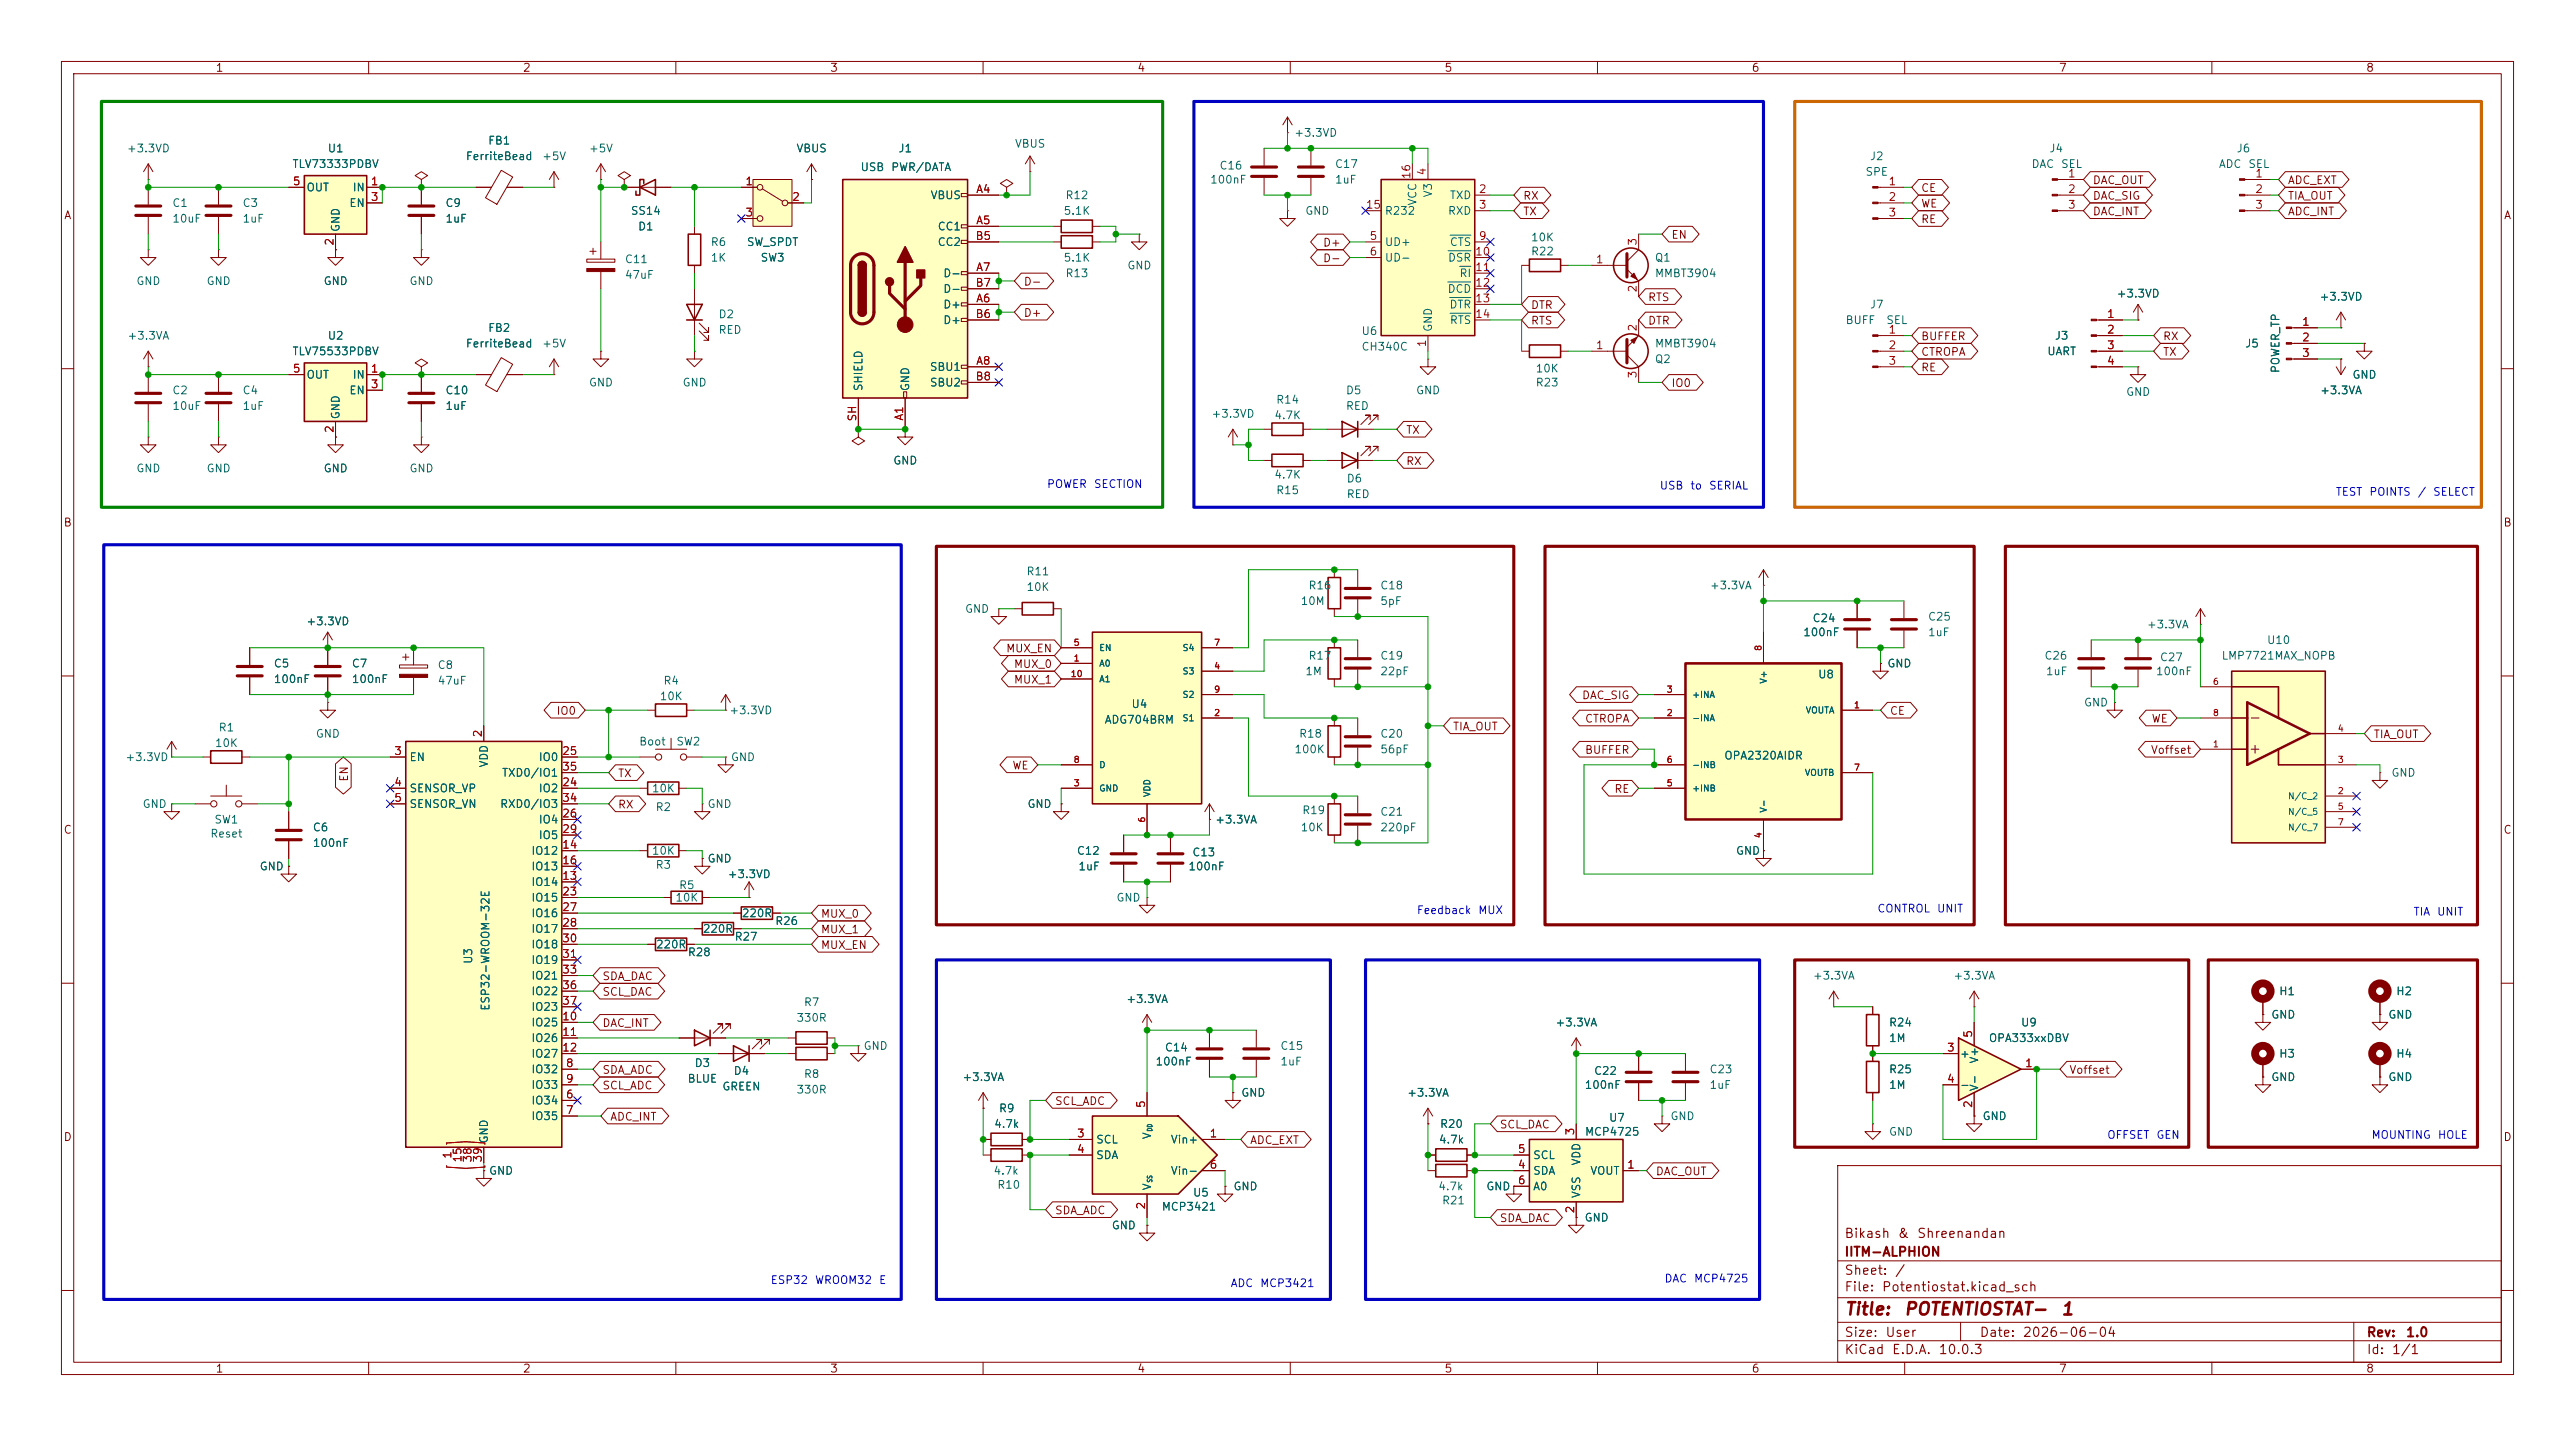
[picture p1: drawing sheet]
<svg xmlns="http://www.w3.org/2000/svg" width="419mm" height="234mm" viewBox="0 0 419 234" stroke-linecap="round" stroke-linejoin="round" font-family="sans-serif">
<defs><g id="words">
<g font-size="2" fill="#840000">
<text x="300.1" y="214.5">Title:</text>
<text x="309.8" y="214.5">POTENTIOSTAT-</text>
<text x="335.3" y="214.5">1</text>
</g>
<g font-size="1.5" fill="#840000">
<text x="300.1" y="201.8">Bikash</text>
<text x="308.8" y="201.8">&amp;</text>
<text x="311.9" y="201.8">Shreenandan</text>
<text x="300.1" y="207.8">Sheet:</text>
<text x="300.1" y="204.8">IITM-ALPHION</text>
<text x="308.3" y="207.8">/</text>
<text x="300.1" y="210.5">File:</text>
<text x="306.2" y="210.5">Potentiostat.kicad_sch</text>
<text x="300.1" y="220.7">KiCad</text>
<text x="300.1" y="217.9">Size:</text>
<text x="306.8" y="217.9">User</text>
<text x="307.8" y="220.7">E.D.A.</text>
<text x="315.4" y="220.7">10.0.3</text>
<text x="322.1" y="217.9">Date:</text>
<text x="329.1" y="217.9">2026-06-04</text>
<text x="385.1" y="217.9">Rev:</text>
<text x="385.1" y="220.7">Id:</text>
<text x="389.2" y="220.7">1/1</text>
<text x="391.5" y="217.9">1.0</text>
</g>
<g font-size="1.3" fill="#840000">
<text x="35" y="12">1</text>
<text x="85" y="12">2</text>
<text x="135" y="12">3</text>
<text x="185" y="12">4</text>
<text x="235" y="12">5</text>
<text x="285" y="12">6</text>
<text x="335" y="12">7</text>
<text x="385" y="12">8</text>
<text x="10.3" y="36">A</text>
<text x="247.8" y="32.8">RX</text>
<text x="247.8" y="35.4">TX</text>
<text x="312.6" y="31.5">CE</text>
<text x="312.6" y="34.1">WE</text>
<text x="340.5" y="30.3">DAC_OUT</text>
<text x="340.5" y="32.8">DAC_SIG</text>
<text x="340.5" y="35.4">DAC_INT</text>
<text x="372.3" y="35.4">ADC_INT</text>
<text x="372.3" y="30.3">ADC_EXT</text>
<text x="372.3" y="32.8">TIA_OUT</text>
<text x="407.4" y="36">A</text>
<text x="215.2" y="40.4">D+</text>
<text x="271.9" y="39.2">EN</text>
<text x="312.6" y="36.6">RE</text>
<text x="166.5" y="46.8">D-</text>
<text x="215.2" y="43">D-</text>
<text x="166.5" y="51.9">D+</text>
<text x="249.1" y="53.1">RTS</text>
<text x="249.1" y="50.6">DTR</text>
<text x="268.1" y="53.1">DTR</text>
<text x="268.1" y="49.3">RTS</text>
<text x="312.6" y="55.7">BUFFER</text>
<text x="312.6" y="58.2">CTROPA</text>
<text x="351.9" y="55.7">RX</text>
<text x="351.9" y="58.2">TX</text>
<text x="271.9" y="63.3">IO0</text>
<text x="312.6" y="60.8">RE</text>
<text x="228.8" y="70.9">TX</text>
<text x="228.8" y="76">RX</text>
<text x="10.3" y="86">B</text>
<text x="407.4" y="86">B</text>
<text x="163.6" y="106.5">MUX_EN</text>
<text x="164.9" y="111.6">MUX_1</text>
<text x="164.9" y="109">MUX_0</text>
<text x="90.5" y="116.6">IO0</text>
<text x="236.4" y="119.2">TIA_OUT</text>
<text x="257.4" y="114.1">DAC_SIG</text>
<text x="257.9" y="117.9">CTROPA</text>
<text x="307.5" y="116.6">CE</text>
<text x="350.1" y="117.9">WE</text>
<text x="164.7" y="125.5">WE</text>
<text x="257.9" y="123">BUFFER</text>
<text x="350" y="123">Voffset</text>
<text x="386.2" y="120.4">TIA_OUT</text>
<text x="56.9" y="127.3" transform="rotate(-90 56.9 127.3)">EN</text>
<text x="100.5" y="126.8">TX</text>
<text x="100.5" y="131.9">RX</text>
<text x="262.6" y="129.3">RE</text>
<text x="10.3" y="136">C</text>
<text x="407.4" y="136">C</text>
<text x="133.5" y="149.7">MUX_0</text>
<text x="133.5" y="154.7">MUX_EN</text>
<text x="133.5" y="152.2">MUX_1</text>
<text x="97.9" y="159.8">SDA_DAC</text>
<text x="97.9" y="167.4">DAC_INT</text>
<text x="97.9" y="162.4">SCL_DAC</text>
<text x="97.9" y="177.6">SCL_ADC</text>
<text x="97.9" y="175.1">SDA_ADC</text>
<text x="336.7" y="175.1">Voffset</text>
<text x="10.3" y="186">D</text>
<text x="99.2" y="182.7">ADC_INT</text>
<text x="171.6" y="180.1">SCL_ADC</text>
<text x="244" y="183.9">SCL_DAC</text>
<text x="407.4" y="186">D</text>
<text x="203.4" y="186.5">ADC_EXT</text>
<text x="269.4" y="191.6">DAC_OUT</text>
<text x="171.6" y="197.9">SDA_ADC</text>
<text x="244" y="199.2">SDA_DAC</text>
<text x="35" y="223.7">1</text>
<text x="85" y="223.7">2</text>
<text x="135" y="223.7">3</text>
<text x="185" y="223.7">4</text>
<text x="235" y="223.7">5</text>
<text x="285" y="223.7">6</text>
<text x="335" y="223.7">7</text>
<text x="385" y="223.7">8</text>
</g>
<g font-size="1.3" fill="#006464">
<text x="79.3" y="23.8">FB1</text>
<text x="210.5" y="22.6">+3.3VD</text>
<text x="20.6" y="25.1">+3.3VD</text>
<text x="47.5" y="27.6">TLV73333PDBV</text>
<text x="53.2" y="25.1">U1</text>
<text x="75.7" y="26.4">FerriteBead</text>
<text x="88.1" y="26.4">+5V</text>
<text x="95.8" y="25.1">+5V</text>
<text x="129.5" y="25.1">VBUS</text>
<text x="140" y="28.1">USB</text>
<text x="144.9" y="28.1">PWR/DATA</text>
<text x="146.1" y="25.1">J1</text>
<text x="165.1" y="24.3">VBUS</text>
<text x="198.4" y="27.9">C16</text>
<text x="217.2" y="27.6">C17</text>
<text x="303.5" y="28.9">SPE</text>
<text x="304.2" y="26.4">J2</text>
<text x="330.6" y="27.6">DAC</text>
<text x="333.5" y="25.1">J4</text>
<text x="335.4" y="27.6">SEL</text>
<text x="361" y="27.6">ADC</text>
<text x="363.9" y="25.1">J6</text>
<text x="365.8" y="27.6">SEL</text>
<text x="27.9" y="34">C1</text>
<text x="39.4" y="34">C3</text>
<text x="49.8" y="31.5">OUT</text>
<text x="56.8" y="34">EN</text>
<text x="57.3" y="31.5">IN</text>
<text x="72.4" y="34">C9</text>
<text x="102.6" y="35.3">SS14</text>
<text x="151.4" y="32.7">VBUS</text>
<text x="173" y="35.3">5.1K</text>
<text x="173.3" y="32.7">R12</text>
<text x="196.9" y="30.2">100nF</text>
<text x="212.3" y="35.3">GND</text>
<text x="217.2" y="30.2">1uF</text>
<text x="225.3" y="35.3">R232</text>
<text x="230.8" y="33.5" transform="rotate(-90 230.8 33.5)">VCC</text>
<text x="233.4" y="32.2" transform="rotate(-90 233.4 32.2)">V3</text>
<text x="235.6" y="35.3">RXD</text>
<text x="235.9" y="32.7">TXD</text>
<text x="27.9" y="36.5">10uF</text>
<text x="39.4" y="36.5">1uF</text>
<text x="55.6" y="37.8" transform="rotate(-90 55.6 37.8)">GND</text>
<text x="72.4" y="36.5">1uF</text>
<text x="103.8" y="37.8">D1</text>
<text x="115.6" y="40.3">R6</text>
<text x="121.5" y="40.3">SW_SPDT</text>
<text x="152.5" y="37.8">CC1</text>
<text x="152.5" y="40.3">CC2</text>
<text x="225.3" y="40.3">UD+</text>
<text x="235.9" y="40.3">CTS</text>
<text x="249.1" y="41.9">R22</text>
<text x="249.1" y="39.6">10K</text>
<text x="22.1" y="46.7">GND</text>
<text x="33.5" y="46.7">GND</text>
<text x="52.6" y="46.7">GND</text>
<text x="66.5" y="46.7">GND</text>
<text x="101.6" y="43.1">C11</text>
<text x="101.6" y="45.7">47uF</text>
<text x="115.6" y="42.9">1K</text>
<text x="123.7" y="42.9">SW3</text>
<text x="153.4" y="45.4">D-</text>
<text x="153.4" y="48">D-</text>
<text x="173" y="42.9">5.1K</text>
<text x="173.3" y="45.4">R13</text>
<text x="183.4" y="44.2">GND</text>
<text x="225.3" y="42.9">UD-</text>
<text x="235.5" y="48">DCD</text>
<text x="235.6" y="42.9">DSR</text>
<text x="237.4" y="45.4">RI</text>
<text x="269.2" y="42.9">Q1</text>
<text x="269.2" y="45.4">MMBT3904</text>
<text x="116.8" y="52.1">D2</text>
<text x="153.4" y="50.5">D+</text>
<text x="153.4" y="53">D+</text>
<text x="235.8" y="50.5">DTR</text>
<text x="235.9" y="53">RTS</text>
<text x="300.3" y="53">BUFF</text>
<text x="304.2" y="50.5">J7</text>
<text x="306.9" y="53">SEL</text>
<text x="344.4" y="48.7">+3.3VD</text>
<text x="377.4" y="49.2">+3.3VD</text>
<text x="20.6" y="55.6">+3.3VA</text>
<text x="47.5" y="58.1">TLV75533PDBV</text>
<text x="53.2" y="55.6">U2</text>
<text x="75.7" y="56.9">FerriteBead</text>
<text x="79.3" y="54.3">FB2</text>
<text x="88.1" y="56.9">+5V</text>
<text x="116.8" y="54.6">RED</text>
<text x="221.5" y="54.8">U6</text>
<text x="221.5" y="57.4">CH340C</text>
<text x="233.4" y="54.1" transform="rotate(-90 233.4 54.1)">GND</text>
<text x="269.2" y="59.4">Q2</text>
<text x="269.2" y="56.9">MMBT3904</text>
<text x="333.1" y="58.1">UART</text>
<text x="334.3" y="55.6">J3</text>
<text x="365.3" y="56.9">J5</text>
<text x="27.9" y="64.5">C2</text>
<text x="39.4" y="64.5">C4</text>
<text x="49.8" y="61.9">OUT</text>
<text x="56.8" y="64.5">EN</text>
<text x="57.3" y="61.9">IN</text>
<text x="72.4" y="64.5">C10</text>
<text x="95.8" y="63.2">GND</text>
<text x="111" y="63.2">GND</text>
<text x="140.7" y="63.8" transform="rotate(-90 140.7 63.8)">SHIELD</text>
<text x="148.3" y="63.8" transform="rotate(-90 148.3 63.8)">GND</text>
<text x="151.2" y="60.7">SBU1</text>
<text x="151.2" y="63.2">SBU2</text>
<text x="207.6" y="66">R14</text>
<text x="219" y="64.5">D5</text>
<text x="230.4" y="64.5">GND</text>
<text x="249.8" y="63.2">R23</text>
<text x="249.8" y="60.9">10K</text>
<text x="345.9" y="64.7">GND</text>
<text x="371.3" y="60.8" transform="rotate(-90 371.3 60.8)">POWER_TP</text>
<text x="377.5" y="64.5">+3.3VA</text>
<text x="382.8" y="61.9">GND</text>
<text x="27.9" y="67">10uF</text>
<text x="39.4" y="67">1uF</text>
<text x="55.6" y="68.3" transform="rotate(-90 55.6 68.3)">GND</text>
<text x="72.4" y="67">1uF</text>
<text x="197.1" y="68.3">+3.3VD</text>
<text x="207.3" y="68.5">4.7K</text>
<text x="219" y="67">RED</text>
<text x="22.1" y="77.2">GND</text>
<text x="33.5" y="77.2">GND</text>
<text x="52.6" y="77.2">GND</text>
<text x="66.5" y="77.2">GND</text>
<text x="145.3" y="75.9">GND</text>
<text x="207.3" y="78.2">4.7K</text>
<text x="207.6" y="80.7">R15</text>
<text x="219.1" y="78.8">D6</text>
<text x="219.1" y="81.4">RED</text>
<text x="167" y="93.9">R11</text>
<text x="157" y="100">GND</text>
<text x="167" y="96.5">10K</text>
<text x="211.6" y="98.8">10M</text>
<text x="212.9" y="96.2">R16</text>
<text x="224.5" y="98.8">5pF</text>
<text x="224.5" y="96.2">C18</text>
<text x="278.2" y="96.2">+3.3VA</text>
<text x="294.9" y="101.6">C24</text>
<text x="313.7" y="101.3">C25</text>
<text x="49.8" y="102.1">+3.3VD</text>
<text x="212.9" y="107.7">R17</text>
<text x="224.5" y="107.7">C19</text>
<text x="293.4" y="103.8">100nF</text>
<text x="313.7" y="103.8">1uF</text>
<text x="332.6" y="107.7">C26</text>
<text x="349.3" y="102.6">+3.3VA</text>
<text x="351.4" y="107.9">C27</text>
<text x="361.5" y="107.7">LMP7721MAX_NOPB</text>
<text x="368.9" y="105.1">U10</text>
<text x="44.5" y="108.9">C5</text>
<text x="44.5" y="111.5">100nF</text>
<text x="57.2" y="108.9">C7</text>
<text x="57.2" y="111.5">100nF</text>
<text x="71.1" y="109.2">C8</text>
<text x="71.1" y="111.7">47uF</text>
<text x="107.9" y="111.7">R4</text>
<text x="212.4" y="110.2">1M</text>
<text x="224.5" y="110.2">22pF</text>
<text x="295.8" y="110.7">U8</text>
<text x="307.1" y="108.9">GND</text>
<text x="332.9" y="110.2">1uF</text>
<text x="350.8" y="110.2">100nF</text>
<text x="35.5" y="119.3">R1</text>
<text x="107.3" y="114.3">10K</text>
<text x="118.6" y="116.5">+3.3VD</text>
<text x="179.7" y="118.1">ADG704BRM</text>
<text x="184" y="115.5">U4</text>
<text x="339.1" y="115.3">GND</text>
<text x="20.3" y="124.2">+3.3VD</text>
<text x="34.9" y="121.9">10K</text>
<text x="51.3" y="120.4">GND</text>
<text x="66.5" y="124.2">EN</text>
<text x="79.7" y="125" transform="rotate(-90 79.7 125)">VDD</text>
<text x="87.6" y="124.2">IO0</text>
<text x="103.9" y="121.6">Boot</text>
<text x="110" y="121.6">SW2</text>
<text x="118.9" y="124.2">GND</text>
<text x="210.6" y="122.9">100K</text>
<text x="211.3" y="120.4">R18</text>
<text x="224.5" y="120.4">C20</text>
<text x="224.5" y="122.9">56pF</text>
<text x="280.5" y="123.9">OPA2320AIDR</text>
<text x="23.1" y="131.8">GND</text>
<text x="66.5" y="129.2">SENSOR_VP</text>
<text x="66.5" y="131.8">SENSOR_VN</text>
<text x="81.3" y="131.8">RXD0/IO3</text>
<text x="81.6" y="126.7">TXD0/IO1</text>
<text x="87.6" y="129.2">IO2</text>
<text x="106" y="129.2">10K</text>
<text x="115.1" y="131.8">GND</text>
<text x="167.1" y="131.8">GND</text>
<text x="389.1" y="126.7">GND</text>
<text x="34.1" y="136.6">Reset</text>
<text x="34.8" y="134.3">SW1</text>
<text x="50.8" y="135.6">C6</text>
<text x="87.6" y="134.3">IO4</text>
<text x="87.6" y="136.9">IO5</text>
<text x="106.6" y="132.3">R2</text>
<text x="197.7" y="134.3">+3.3VA</text>
<text x="211.6" y="135.6">10K</text>
<text x="211.8" y="132.8">R19</text>
<text x="224.5" y="135.6">220pF</text>
<text x="224.5" y="133.1">C21</text>
<text x="42.2" y="141.9">GND</text>
<text x="50.8" y="138.1">100nF</text>
<text x="86.4" y="139.4">IO12</text>
<text x="86.4" y="141.9">IO13</text>
<text x="106" y="139.4">10K</text>
<text x="106.6" y="141.7">R3</text>
<text x="115.1" y="140.7">GND</text>
<text x="118.3" y="143.2">+3.3VD</text>
<text x="175.2" y="139.4">C12</text>
<text x="175.4" y="141.9">1uF</text>
<text x="193.3" y="141.9">100nF</text>
<text x="194" y="139.7">C13</text>
<text x="282.4" y="139.4">GND</text>
<text x="86.4" y="144.5">IO14</text>
<text x="86.4" y="147">IO15</text>
<text x="86.4" y="149.6">IO16</text>
<text x="109.8" y="147">10K</text>
<text x="110.4" y="145">R5</text>
<text x="120.6" y="149.6">220R</text>
<text x="181.6" y="147">GND</text>
<text x="86.4" y="152.1">IO17</text>
<text x="86.4" y="154.6">IO18</text>
<text x="106.7" y="154.6">220R</text>
<text x="111.8" y="155.9">R28</text>
<text x="114.3" y="152.1">220R</text>
<text x="119.5" y="153.4">R27</text>
<text x="126.1" y="150.8">R26</text>
<text x="77.2" y="157" transform="rotate(-90 77.2 157)">U3</text>
<text x="86.4" y="157.2">IO19</text>
<text x="86.4" y="159.7">IO21</text>
<text x="295" y="159.7">+3.3VA</text>
<text x="317.8" y="159.7">+3.3VA</text>
<text x="80" y="164.6" transform="rotate(-90 80 164.6)">ESP32-WROOM-32E</text>
<text x="86.4" y="167.3">IO25</text>
<text x="86.4" y="162.3">IO22</text>
<text x="86.4" y="164.8">IO23</text>
<text x="129.5" y="166.6">330R</text>
<text x="130.7" y="164">R7</text>
<text x="183.2" y="163.5">+3.3VA</text>
<text x="253.1" y="167.3">+3.3VA</text>
<text x="307.3" y="167.3">R24</text>
<text x="328.8" y="167.3">U9</text>
<text x="369.6" y="166.1">GND</text>
<text x="370.8" y="162.3">H1</text>
<text x="388.6" y="166.1">GND</text>
<text x="389.9" y="162.3">H2</text>
<text x="86.4" y="169.9">IO26</text>
<text x="86.4" y="172.4">IO27</text>
<text x="113" y="173.9">D3</text>
<text x="140.5" y="171.2">GND</text>
<text x="188" y="173.7">100nF</text>
<text x="189.5" y="171.4">C14</text>
<text x="208.3" y="173.7">1uF</text>
<text x="208.3" y="171.2">C15</text>
<text x="307.3" y="169.9">1M</text>
<text x="318.9" y="172.4">+</text>
<text x="322.3" y="173.2" transform="rotate(-90 322.3 173.2)">V+</text>
<text x="323.6" y="169.9">OPA333xxDBV</text>
<text x="370.8" y="172.4">H3</text>
<text x="389.9" y="172.4">H4</text>
<text x="86.4" y="175">IO32</text>
<text x="86.4" y="177.5">IO33</text>
<text x="111.8" y="176.5">BLUE</text>
<text x="117.5" y="177.8">GREEN</text>
<text x="119.3" y="175.2">D4</text>
<text x="129.5" y="178.3">330R</text>
<text x="130.7" y="175.7">R8</text>
<text x="156.5" y="176.2">+3.3VA</text>
<text x="201.9" y="178.8">GND</text>
<text x="228.9" y="178.8">+3.3VA</text>
<text x="257.8" y="177.5">100nF</text>
<text x="259.3" y="175.2">C22</text>
<text x="278.1" y="177.5">1uF</text>
<text x="278.1" y="175">C23</text>
<text x="307.3" y="177.5">1M</text>
<text x="307.3" y="175">R25</text>
<text x="318.9" y="177.5">-</text>
<text x="322.3" y="177.7" transform="rotate(-90 322.3 177.7)">V-</text>
<text x="369.6" y="176.2">GND</text>
<text x="388.6" y="176.2">GND</text>
<text x="86.4" y="180">IO34</text>
<text x="86.4" y="182.6">IO35</text>
<text x="161.7" y="183.9">4.7k</text>
<text x="162.5" y="181.3">R9</text>
<text x="187.7" y="185.5" transform="rotate(-90 187.7 185.5)">V</text>
<text x="234.3" y="183.9">R20</text>
<text x="257.9" y="185.1">MCP4725</text>
<text x="261.8" y="182.8">U7</text>
<text x="271.8" y="182.6">GND</text>
<text x="307.3" y="185.1">GND</text>
<text x="322.6" y="182.6">GND</text>
<text x="79.5" y="191.5">GND</text>
<text x="79.7" y="186.2" transform="rotate(-90 79.7 186.2)">GND</text>
<text x="161.6" y="191.5">4.7k</text>
<text x="178.3" y="186.4">SCL</text>
<text x="178.3" y="188.9">SDA</text>
<text x="190.5" y="186.4">Vin+</text>
<text x="190.5" y="191.5">Vin-</text>
<text x="234.1" y="186.4">4.7k</text>
<text x="249.4" y="191.5">SDA</text>
<text x="249.4" y="188.9">SCL</text>
<text x="257.5" y="189.8" transform="rotate(-90 257.5 189.8)">VDD</text>
<text x="258.7" y="191.5">VOUT</text>
<text x="162.2" y="193.8">R10</text>
<text x="187.7" y="193.8" transform="rotate(-90 187.7 193.8)">V</text>
<text x="189" y="197.3">MCP3421</text>
<text x="194.1" y="195">U5</text>
<text x="200.7" y="194">GND</text>
<text x="234" y="194">4.7k</text>
<text x="234.6" y="196.3">R21</text>
<text x="241.8" y="194">GND</text>
<text x="249.4" y="194">A0</text>
<text x="257.5" y="195.1" transform="rotate(-90 257.5 195.1)">VSS</text>
<text x="180.8" y="200.4">GND</text>
<text x="257.8" y="199.1">GND</text>
</g>
<g font-size="1.3" fill="#a90000">
<text x="229.8" y="29.3" transform="rotate(-90 229.8 29.3)">16</text>
<text x="232.4" y="28.6" transform="rotate(-90 232.4 28.6)">4</text>
<text x="336.5" y="29.2">1</text>
<text x="367" y="29.2">1</text>
<text x="47.6" y="30.5">5</text>
<text x="60.3" y="30.5">1</text>
<text x="60.3" y="33">3</text>
<text x="121.2" y="30.5">1</text>
<text x="121.2" y="35.5">3</text>
<text x="128.8" y="33">2</text>
<text x="158.8" y="31.7">A4</text>
<text x="222.2" y="34.3">15</text>
<text x="240.6" y="31.7">2</text>
<text x="240.6" y="34.3">3</text>
<text x="307.3" y="30.5">1</text>
<text x="307.3" y="33">2</text>
<text x="307.3" y="35.5">3</text>
<text x="336.5" y="31.7">2</text>
<text x="336.5" y="34.3">3</text>
<text x="367" y="31.7">2</text>
<text x="367" y="34.3">3</text>
<text x="54.6" y="40.1" transform="rotate(-90 54.6 40.1)">2</text>
<text x="158.7" y="39.3">B5</text>
<text x="158.8" y="36.8">A5</text>
<text x="222.8" y="39.3">5</text>
<text x="222.8" y="41.9">6</text>
<text x="240" y="41.9">10</text>
<text x="240.6" y="39.3">9</text>
<text x="266.7" y="40.1" transform="rotate(-90 266.7 40.1)">3</text>
<text x="158.7" y="47">B7</text>
<text x="158.8" y="44.4">A7</text>
<text x="240" y="44.4">11</text>
<text x="240" y="47">12</text>
<text x="259.6" y="43.2">1</text>
<text x="266.7" y="47.7" transform="rotate(-90 266.7 47.7)">2</text>
<text x="158.7" y="52">B6</text>
<text x="158.8" y="49.5">A6</text>
<text x="240" y="49.5">13</text>
<text x="240" y="52">14</text>
<text x="342.8" y="52">1</text>
<text x="374.6" y="53.3">1</text>
<text x="158.8" y="59.7">A8</text>
<text x="232.4" y="56.6" transform="rotate(-90 232.4 56.6)">1</text>
<text x="259.6" y="57.1">1</text>
<text x="266.7" y="54" transform="rotate(-90 266.7 54)">2</text>
<text x="307.3" y="54.6">1</text>
<text x="307.3" y="57.1">2</text>
<text x="307.3" y="59.7">3</text>
<text x="342.8" y="54.6">2</text>
<text x="342.8" y="57.1">3</text>
<text x="342.8" y="59.7">4</text>
<text x="374.6" y="55.9">2</text>
<text x="374.6" y="58.4">3</text>
<text x="47.6" y="60.9">5</text>
<text x="60.3" y="60.9">1</text>
<text x="60.3" y="63.5">3</text>
<text x="158.7" y="62.2">B8</text>
<text x="266.7" y="61.7" transform="rotate(-90 266.7 61.7)">3</text>
<text x="54.6" y="70.6" transform="rotate(-90 54.6 70.6)">2</text>
<text x="139.7" y="68.7" transform="rotate(-90 139.7 68.7)">SH</text>
<text x="147.3" y="68.6" transform="rotate(-90 147.3 68.6)">A1</text>
<text x="64.1" y="123.2">3</text>
<text x="78.7" y="120.1" transform="rotate(-90 78.7 120.1)">2</text>
<text x="91.4" y="123.2">25</text>
<text x="91.4" y="125.7">35</text>
<text x="64.1" y="128.2">4</text>
<text x="64.1" y="130.8">5</text>
<text x="91.4" y="128.2">24</text>
<text x="91.4" y="130.8">34</text>
<text x="91.4" y="133.3">26</text>
<text x="91.4" y="135.9">29</text>
<text x="91.4" y="143.5">13</text>
<text x="91.4" y="138.4">14</text>
<text x="91.4" y="140.9">16</text>
<text x="91.4" y="146">23</text>
<text x="91.4" y="148.6">27</text>
<text x="91.4" y="151.1">28</text>
<text x="91.4" y="153.6">30</text>
<text x="91.4" y="156.2">31</text>
<text x="91.4" y="158.7">33</text>
<text x="91.4" y="161.3">36</text>
<text x="91.4" y="166.3">10</text>
<text x="91.4" y="163.8">37</text>
<text x="91.4" y="168.9">11</text>
<text x="91.4" y="171.4">12</text>
<text x="92" y="174">8</text>
<text x="316.8" y="171.4">3</text>
<text x="321.3" y="169" transform="rotate(-90 321.3 169)">5</text>
<text x="329.5" y="174">1</text>
<text x="92" y="179">6</text>
<text x="92" y="176.5">9</text>
<text x="316.8" y="176.5">4</text>
<text x="92" y="181.6">7</text>
<text x="175.2" y="185.4">3</text>
<text x="186.7" y="180.4" transform="rotate(-90 186.7 180.4)">5</text>
<text x="196.8" y="185.4">1</text>
<text x="256.5" y="184.9" transform="rotate(-90 256.5 184.9)">3</text>
<text x="321.3" y="180.4" transform="rotate(-90 321.3 180.4)">2</text>
<text x="73.8" y="188.7" transform="rotate(-90 73.8 188.7)">1</text>
<text x="75.4" y="189.3" transform="rotate(-90 75.4 189.3)">15</text>
<text x="77.1" y="189.3" transform="rotate(-90 77.1 189.3)">38</text>
<text x="78.7" y="189.3" transform="rotate(-90 78.7 189.3)">39</text>
<text x="175.2" y="187.9">4</text>
<text x="196.8" y="190.5">6</text>
<text x="246.9" y="190.5">4</text>
<text x="246.9" y="187.9">5</text>
<text x="264.7" y="190.5">1</text>
<text x="186.7" y="196.9" transform="rotate(-90 186.7 196.9)">2</text>
<text x="246.9" y="193">6</text>
<text x="256.5" y="197.6" transform="rotate(-90 256.5 197.6)">2</text>
</g>
<g font-size="1.3" fill="#0000c2">
<text x="170.3" y="79.7">POWER</text>
<text x="177.9" y="79.7">SECTION</text>
<text x="270" y="80">USB</text>
<text x="275" y="80">to</text>
<text x="278.1" y="80">SERIAL</text>
<text x="380.1" y="81">TEST</text>
<text x="385.5" y="81">POINTS</text>
<text x="393.4" y="81">/</text>
<text x="395.9" y="81">SELECT</text>
<text x="230.5" y="149.1">Feedback</text>
<text x="240.5" y="149.1">MUX</text>
<text x="305.5" y="148.8">CONTROL</text>
<text x="315.2" y="148.8">UNIT</text>
<text x="392.7" y="149.3">TIA</text>
<text x="396.5" y="149.3">UNIT</text>
<text x="342.9" y="185.6">OFFSET</text>
<text x="350.9" y="185.6">GEN</text>
<text x="385.9" y="185.6">MOUNTING</text>
<text x="396.7" y="185.6">HOLE</text>
<text x="125.3" y="209.3">ESP32</text>
<text x="132.5" y="209.3">WROOM32</text>
<text x="143" y="209.3">E</text>
<text x="200.2" y="209.8">ADC</text>
<text x="205" y="209.8">MCP3421</text>
<text x="270.8" y="209">DAC</text>
<text x="275.6" y="209">MCP4725</text>
</g>
<g font-size="1" fill="#a90000">
<text x="174.6" y="107.9">1</text>
<text x="174.6" y="105.3">5</text>
<text x="197.5" y="105.3">7</text>
<text x="286.9" y="106" transform="rotate(-90 286.9 106)">8</text>
<text x="174.2" y="110.4">10</text>
<text x="197.5" y="109.1">4</text>
<text x="197.5" y="113">9</text>
<text x="271.2" y="113">3</text>
<text x="360.1" y="111.7">6</text>
<text x="197.5" y="116.8">2</text>
<text x="271.2" y="116.8">2</text>
<text x="301.6" y="115.5">1</text>
<text x="360.1" y="116.8">8</text>
<text x="380.4" y="119.3">4</text>
<text x="174.6" y="124.4">8</text>
<text x="271.2" y="124.4">6</text>
<text x="301.6" y="125.7">7</text>
<text x="360.1" y="121.8">1</text>
<text x="380.4" y="124.4">3</text>
<text x="174.6" y="128.2">3</text>
<text x="271.2" y="128.2">5</text>
<text x="380.4" y="129.5">2</text>
<text x="186.6" y="134" transform="rotate(-90 186.6 134)">6</text>
<text x="286.9" y="136.5" transform="rotate(-90 286.9 136.5)">4</text>
<text x="380.4" y="132">5</text>
<text x="380.4" y="134.5">7</text>
</g>
<g font-size="1" fill="#006464">
<text x="178.8" y="106.2">EN</text>
<text x="192.4" y="106.2">S4</text>
<text x="178.8" y="108.7">A0</text>
<text x="178.8" y="111.3">A1</text>
<text x="192.4" y="110">S3</text>
<text x="192.4" y="113.8">S2</text>
<text x="275.3" y="113.8">+INA</text>
<text x="287.8" y="111.3" transform="rotate(-90 287.8 111.3)">V+</text>
<text x="192.4" y="117.6">S1</text>
<text x="275.3" y="117.6">-INA</text>
<text x="293.8" y="116.3">VOUTA</text>
<text x="178.8" y="125.2">D</text>
<text x="275.3" y="125.2">-INB</text>
<text x="178.8" y="129">GND</text>
<text x="187.5" y="129.8" transform="rotate(-90 187.5 129.8)">VDD</text>
<text x="275.3" y="129">+INB</text>
<text x="293.7" y="126.5">VOUTB</text>
<text x="372.3" y="130.3">N/C_2</text>
<text x="287.8" y="132.3" transform="rotate(-90 287.8 132.3)">V-</text>
<text x="372.3" y="132.9">N/C_5</text>
<text x="372.3" y="135.4">N/C_7</text>
</g>
<g font-size=".8" fill="#006464">
<text x="187.7" y="184.2" transform="rotate(-90 187.7 184.2)">DD</text>
<text x="187.7" y="192.5" transform="rotate(-90 187.7 192.5)">SS</text>
</g>
</g></defs>
<g fill="none" stroke="#840000" stroke-width=".16">
<path d="M10 10h399.1v213.7h-399.1zM12 12h395.1v209.7h-395.1zM60 10v2M110 10v2M160 10v2M210 10v2M260 10v2M310 10v2M360 10v2M10 60h2M407.1 60h2M10 110h2"/>
<path d="M407.1 110h2M387.3 125.7v1.3h-1.2l1.2 1.3 1.3-1.3h-1.3M387.3 125.7h.1M186.7 146.1v1.2h-1.3l1.3 1.3 1.3-1.3h-1.3M186.7 146.1h.1M10 160h2M196.8 167.6v2.8M196.8 172.5v2.8M407.1 160h2M186.7 199.4v1.3h1.3l-1.3 1.2-1.3-1.2h1.3M186.7 199.4h.1M232.4 182.9h.1"/>
<path d="M232.4 180.3l-.8 1.3M232.4 180.3l.8 1.3M232.4 180.3v2.6M256.5 198.1v1.3h1.3l-1.3 1.3-1.2-1.3h1.2M256.5 198.1h.1M299.1 189.7h108v32h-108zM10 210h2M299.1 218.2h108M299.1 215.2h108M299.1 211.2h108M299.1 205.2h108M319.1 215.2v3"/>
<path d="M383.1 215.2v6.5M407.1 210h2M60 221.7v2M110 221.7v2M160 221.7v2M210 221.7v2M260 221.7v2M310 221.7v2M360 221.7v2"/>
</g>
<path d="M194.8 170.7h4.1M194.8 172.2h4.1" fill="none" stroke="#840000" stroke-width=".51"/>
<path d="M248.9 185.4h15.3v10.2h-15.3z" fill="#ffffc2"/>
<path d="M207 73.9h5.1v2h-5.1zM218.4 73.7l2.6 1.2-2.6 1.3zM221 73.7v2.5M106.7 114.6h5.1v2h-5.1zM216.2 105.4h2v5.1h-2zM34.3 122.2h5.1v2h-5.1zM120.6 147.6h5.1v2h-5.1zM248.9 185.4h15.3v10.2h-15.3z" fill="none" stroke="#840000" stroke-width=".25"/>
<g fill="none" stroke="#840000" stroke-width=".16">
<path d="M35.6 30.5v2.8M35.6 35.3v2.8M132.1 29.2h.1M132.1 26.7l-.8 1.2M132.1 26.7l.7 1.2M132.1 26.7v2.5M163.8 30.5l1-.7-1-.6-1 .6 1 .7v1.3M163.8 31.8h.1M305.7 30.5h4.2M305.7 33h4.2M305.7 35.6h4.2M334.9 29.2h4.2"/>
<path d="M334.9 31.8h4.2M334.9 34.3h4.2M365.4 29.2h4.2M365.4 31.8h4.2M365.4 34.3h4.2M35.6 40.6v1.3h1.2l-1.2 1.3-1.3-1.3h1.3M35.6 40.6h.1M305.7 54.6h4.2M305.7 57.2h4.2M305.7 59.7h4.2M341.2 54.6h4.2M341.2 57.2h4.2"/>
<path d="M341.2 59.7h4.2M341.2 52.1h4.2M348 59.7v1.3h1.2l-1.2 1.2-1.3-1.2h1.3M348 59.7h.1M348 52.1h.1M348 49.5l.7 1.3M348 49.5l-.8 1.3M348 49.5v2.6M373 53.3h4.2M373 55.9h4.2M373 58.4h4.2M380.2 59.7l.8 1.3"/>
<path d="M381 58.4h.1M381 53.3h.1M381 50.8v2.5M381 58.4v2.6M381 50.8l-.8 1.3M381 50.8l.8 1.3M381.8 59.7l-.8 1.3M384.8 55.9v1.3h1.3l-1.3 1.2-1.3-1.2h1.3M384.8 55.9h.1M205.7 74.9h1.3M212.1 74.9h1.3M215.9 74.9h7.6"/>
<path d="M223 73.4v-.8h-.8h.8l-1.5 1.6M224.3 73.4v-.8h-.8h.8l-1.5 1.6M221 92.7v2.8M221 97.5v2.8M287 95.3h.1M287 92.7l-.7 1.3M287 92.7l.8 1.3M287 92.7v2.6M358.1 99.1l.8 1.2M358.1 99.1l-.7 1.2M358.1 99.1v2.5M40.6 105.4v2.8"/>
<path d="M40.6 110.2v2.8M53.3 114.3v1.3h1.3l-1.3 1.2-1.2-1.2h1.2M53.3 114.3h.1M53.3 105.4v2.8M53.3 110.2v2.8M65 108.2h4.6v.5h-4.6zM65.5 106.9h1M66 106.4v1M67.3 105.4v2.8M67.3 110.2v2.8M105.4 115.6h1.3M111.8 115.6h1.2"/>
<path d="M118.1 115.6h.1M118.1 113l-.8 1.3M118.1 113l.8 1.3M118.1 113v2.6M217.2 104.1v1.3M217.2 110.5v1.3M221 104.1v2.8M221 109v2.8M358.1 101.6h.1M27.9 123.2h.1M27.9 130.8v1.3h-1.2l1.2 1.3 1.3-1.3h-1.3M27.9 130.8h.1"/>
<path d="M27.9 120.7l.8 1.2M27.9 120.7l-.7 1.2M27.9 120.7v2.5M31.7 130.8h2.6M33 123.2h1.3M34.3 129.5h5.1M36.8 127.8v1.7M39.4 123.2h1.2M39.4 130.8h2.5M104.1 123.2h2.6M106.7 121.9h5.1M109.2 120.1v1.8"/>
<path d="M111.8 123.2h2.5M118.1 123.2v1.3h1.3l-1.3 1.2-1.3-1.2h1.3M118.1 123.2h.1M119.4 148.6h1.2M125.7 148.6h1.3M200.7 177.8v1.3h1.2l-1.2 1.2-1.3-1.2h1.3M200.7 177.8h.1M266.7 171.5v2.7M266.7 176.3v2.8M274.3 171.5v2.7M274.3 176.3v2.8M368.3 175.3v1.2h1.3l-1.3 1.3-1.3-1.3h1.3"/>
<path d="M368.3 175.3h.1M387.3 165.1v1.3h1.3l-1.3 1.2-1.2-1.2h1.2M387.3 165.1h.1M387.3 175.3v1.2h1.3l-1.3 1.3-1.2-1.3h1.2M387.3 175.3h.1M387.3 172.7v2.6M199.4 193v1.3h1.3l-1.3 1.3-1.3-1.3h1.3M199.4 193h.1M246.4 190.5h2.5M246.4 188h2.5M246.4 193h2.5M256.5 182.9v2.5"/>
<path d="M256.5 195.6v2.5M264.2 190.5h2.5M270.5 181.6v1.3h1.3l-1.3 1.3-1.3-1.3h1.3M270.5 181.6h.1"/>
<circle cx="34.8" cy="130.8" r=".51"/>
<circle cx="38.9" cy="130.8" r=".51"/>
<circle cx="107.2" cy="123.2" r=".51"/>
<circle cx="111.3" cy="123.2" r=".51"/>
</g>
<g fill="#840000" stroke="#840000" stroke-width=".16">
<path d="M372.1 53.2h.9v.3h-.9z"/>
<path d="M372.1 55.8h.9v.2h-.9z"/>
<path d="M372.1 58.3h.9v.2h-.9z"/>
<path d="M304.8 54.5h.9v.2h-.9z"/>
<path d="M304.8 57h.9v.3h-.9z"/>
<path d="M304.8 59.6h.9v.2h-.9z"/>
<path d="M304.8 30.4h.9v.2h-.9z"/>
<path d="M304.8 32.9h.9v.2h-.9z"/>
<path d="M304.8 35.4h.9v.3h-.9z"/>
<path d="M334 29.1h.9v.2h-.9z"/>
<path d="M334 31.6h.9v.3h-.9z"/>
<path d="M334 34.2h.9v.2h-.9z"/>
<path d="M364.5 29.1h.9v.2h-.9z"/>
<path d="M364.5 31.6h.9v.3h-.9z"/>
<path d="M364.5 34.2h.9v.2h-.9z"/>
<path d="M340.4 51.9h.8v.3h-.8z"/>
<path d="M340.4 54.5h.8v.2h-.8z"/>
<path d="M340.4 57h.8v.3h-.8z"/>
<path d="M340.4 59.6h.8v.2h-.8z"/>
<path d="M65 109.7h4.6v.5h-4.6z"/>
</g>
<g fill="none" stroke="#840000" stroke-width=".51">
<path d="M33.5 33.5h4.1M33.5 35.1h4.1M218.9 95.8h4.1M218.9 97.3h4.1M38.6 108.5h4.1M38.6 110h4.1M51.3 108.5h4.1M51.3 110h4.1M218.9 107.2h4.1M218.9 108.7h4.1M264.7 174.5h4M264.7 176h4"/>
<path d="M272.3 174.5h4.1M272.3 176h4.1"/>
</g>
<circle cx="387.4" cy="171.4" r="1.27" fill="none" stroke="#840000" stroke-width="1.3"/>
<path d="M363.2 109.2h15.3v28h-15.3z" fill="#ffffc2"/>
<path d="M172.7 35.8h5.1v2h-5.1zM216.2 94h2v5.1h-2zM216.2 118.1h2v5.1h-2zM363.2 109.2h15.3v28h-15.3zM363.2 111.8h7.6v5M363.2 116.8h2.6M375.9 119.4h2.6M216.2 130.8h2v5.1h-2zM363.2 121.9h2.6M370.8 121.9v2.6h7.7" fill="none" stroke="#840000" stroke-width=".25"/>
<path d="M365.8 114.3l10.1 5.1-10.1 5.1z" fill="none" stroke="#840000" stroke-width=".41"/>
<g fill="none" stroke="#840000" stroke-width=".16">
<path d="M171.4 36.8h1.3M177.8 36.8h1.3M232.4 58.4v1.3h1.3l-1.3 1.3-1.3-1.3h1.3M232.4 58.4h.1M217.2 92.7v1.3M217.2 99.1v1.2M217.2 116.8v1.3M221 116.8v2.8M340.4 104.1v2.8M340.4 109v2.8M344.2 114.3v1.3h-1.3l1.3 1.2 1.2-1.2h-1.2M344.2 114.3h.1"/>
<path d="M348 104.1v2.8M348 109v2.8M358.1 116.8h5.1M358.1 111.8h5.1M366.4 116.8h1.3M378.5 119.4h5M196.8 133.4h.1M196.8 130.8l.8 1.3M196.8 130.8l-.7 1.3M196.8 130.8v2.6M217.2 123.2v1.3M217.2 129.5v1.3"/>
<path d="M217.2 135.9v1.3M221 121.7v2.8M358.1 121.9h5.1M366.4 121.9h1.3M367 121.3v1.3M378.5 129.5h5M378.5 124.5h5M378.5 132.1h5M378.5 134.6h5M256.5 171.5h.1M256.5 168.9l-.7 1.3M256.5 168.9l.8 1.3"/>
<path d="M256.5 168.9v2.6M368.3 165.1v1.3h1.3l-1.3 1.2-1.3-1.2h1.3M368.3 165.1h.1M368.3 162.6v2.5M368.3 172.7v2.6M387.3 162.6v2.5"/>
</g>
<path d="M218.9 119.9h4.1M338.3 107.2h4.1M338.3 108.7h4.1M345.9 107.2h4.1M345.9 108.7h4.1M218.9 121.4h4.1" fill="none" stroke="#840000" stroke-width=".51"/>
<g fill="none" stroke="#840000" stroke-width="1.3">
<circle cx="368.3" cy="171.4" r="1.27"/>
<circle cx="368.3" cy="161.3" r="1.27"/>
<circle cx="387.4" cy="161.3" r="1.27"/>
</g>
<path d="M224.8 29.2h15.2v25.4h-15.2z" fill="#ffffc2"/>
<path d="M224.8 29.2h15.2v25.4h-15.2z" fill="none" stroke="#840000" stroke-width=".25"/>
<g fill="none" stroke="#840000" stroke-width=".16">
<path d="M205.7 24.1v2.8M205.7 29v2.8M209.5 34.3v1.3h1.3l-1.3 1.2-1.2-1.2h1.2M209.5 34.3h.1M222.2 34.3h2.6M222.2 39.4h2.6M229.9 26.7v2.5M232.4 26.7v2.5M240 31.8h2.6M240 34.3h2.6M240 39.4h2.6M222.2 41.9h2.6"/>
<path d="M232.4 54.6v2.6M240 41.9h2.6M240 44.5h2.6M240 47h2.6M240 49.5h2.6M240 52.1h2.6M53.3 105.4h.1M53.3 102.9l.8 1.2M53.3 102.9l-.7 1.2M53.3 102.9v2.5M287 138.4v1.3h1.3l-1.3 1.3-1.3-1.3h1.3M287 138.4h.1"/>
</g>
<path d="M236 38.3h3.4M235.6 45.9h3.8M235.7 40.8h3.7M235.9 48.4h3.5M236 51h3.4M237.6 43.3h1.8" fill="none" stroke="#006464" stroke-width=".16"/>
<path d="M203.7 27.2h4.1M203.7 28.7h4.1" fill="none" stroke="#840000" stroke-width=".51"/>
<path d="M274.3 108h25.4v25.4h-25.4z" fill="#ffffc2"/>
<path d="M274.3 108h25.4v25.4h-25.4z" fill="none" stroke="#840000" stroke-width=".41"/>
<g fill="none" stroke="#840000" stroke-width=".16">
<path d="M165.1 99.1h1.3M171.4 99.1h1.3M302.3 97.8v2.8M269.2 116.8h5.1M269.2 113h5.1M287 102.9v5.1M299.7 115.6h5.1M302.3 102.6v2.8M269.2 128.3h5.1M269.2 124.5h5.1M287 133.4v5M299.7 125.7h5.1"/>
<path d="M78.7 190.5v1.3h1.3l-1.3 1.2-1.2-1.2h1.2M78.7 190.5h.1"/>
</g>
<path d="M166.4 98h5v2.1h-5z" fill="none" stroke="#840000" stroke-width=".25"/>
<path d="M300.2 100.8h4.1M300.2 102.4h4.1" fill="none" stroke="#840000" stroke-width=".51"/>
<path d="M318.8 168.9l10.1 5.1-10.1 5.1z" fill="#ffffc2"/>
<g fill="none" stroke="#840000" stroke-width=".25">
<path d="M248.9 56.1h5.1v2.1h-5.1zM248.9 42.2h5.1v2h-5.1zM207 68.8h5.1v2.1h-5.1zM218.4 68.6l2.6 1.3-2.6 1.2zM221 68.6v2.5M105.4 127.3h5.1v2h-5.1zM105.4 137.4h5.1v2h-5.1zM106.7 152.7h5.1v2h-5.1zM109.2 145h5.1v2.1h-5.1zM114.3 150.1h5.1v2h-5.1zM119.4 170.2l2.5 1.3-2.5 1.2zM121.9 170.2v2.5"/>
<path d="M129.5 167.9h5.1v2h-5.1zM129.5 170.4h5.1v2.1h-5.1zM303.8 172.7h2v5.1h-2zM303.8 165.1h2v5.1h-2zM318.8 168.9l10.1 5.1-10.1 5.1z"/>
<circle cx="265.4" cy="57.1" r="2.82"/>
<circle cx="265.4" cy="43.2" r="2.82"/>
</g>
<g fill="none" stroke="#840000" stroke-width=".16">
<path d="M209.5 19.1l-.7 1.2M209.5 19.1l.8 1.2M209.5 19.1v2.5M24.1 30.5v2.8M24.1 35.3v2.8M209.5 21.6h.1M213.4 24.1v2.8M213.4 29v2.8M266.7 38.1v2.5l-1.9 1.9M24.1 40.6v1.3h1.3l-1.3 1.3-1.2-1.3h1.2M24.1 40.6h.1M247.6 57.2h1.3"/>
<path d="M247.6 43.2h1.3M254 57.2h1.3M254 43.2h1.3M259.1 57.2h5.7M259.1 43.2h5.7M264.8 57.8l1.9 1.9v2.5M264.8 43.8l1.9 1.9v2.6M266.7 52.1v2.5l-1.9 1.9M24.1 61v2.8M24.1 65.8v2.8M35.6 61v2.8M35.6 65.8v2.8"/>
<path d="M139.7 69.9v1.2l1 .7-1 .6-1-.6 1-.7M139.7 69.9h.1M147.3 69.9v1.2h1.3l-1.3 1.3-1.3-1.3h1.3M147.3 69.9h.1M200.7 72.4h.1M200.7 69.9l-.8 1.2M200.7 69.9l.7 1.2M200.7 69.9v2.5M205.7 69.9h1.3M212.1 69.9h1.3M215.9 69.9h7.6M223 68.3v-.7h-.8h.8l-1.5 1.5"/>
<path d="M224.3 68.3v-.7h-.8h.8l-1.5 1.5M162.6 99.1v1.2h-1.3l1.3 1.3 1.2-1.3h-1.2M162.6 99.1h.1M309.9 97.8v2.8M306.1 108v1.2h1.2l-1.2 1.3-1.3-1.3h1.3M306.1 108h.1M309.9 102.6v2.8M104.1 128.3h1.3M104.1 138.4h1.3M110.5 128.3h1.3M110.5 138.4h1.3M114.3 130.8v1.3h1.3l-1.3 1.3-1.3-1.3h1.3"/>
<path d="M114.3 130.8h.1M114.3 139.7v1.3h1.3l-1.3 1.2-1.3-1.2h1.3M114.3 139.7h.1M221 129.5v2.8M221 134.4v2.8M105.4 153.7h1.3M107.9 146.1h1.3M111.8 153.7h1.2M113 151.1h1.3M114.3 146.1h1.3M119.4 151.1h1.2M116.8 171.5h7.7"/>
<path d="M124 169.9v-.7h-.8h.8l-1.6 1.5M125.2 169.9v-.7h-.7h.7l-1.5 1.5M128.3 171.5h1.2M128.3 168.9h1.2M134.6 171.5h1.3M134.6 168.9h1.3M298.4 163.8h.1M298.4 161.3l-.7 1.3M298.4 161.3l.8 1.3M298.4 161.3v2.5M304.8 163.8v1.3M304.8 170.2v2.5"/>
<path d="M304.8 177.8v1.3M316.2 171.5h2.6M316.2 176.5h2.6M321.3 163.8h.1M321.3 161.3v2.5M321.3 166.4v3.8M321.3 177.8v3.8M321.3 161.3l-.8 1.3M321.3 161.3l.8 1.3M328.9 174h2.6M304.8 182.9v1.3h1.3l-1.3 1.2-1.3-1.2h1.3M304.8 182.9h.1"/>
<path d="M321.3 181.6v1.3h1.3l-1.3 1.3-1.3-1.3h1.3M321.3 181.6h.1"/>
</g>
<g fill="none" stroke="#840000" stroke-width=".51">
<path d="M22.1 33.5h4.1M22.1 35.1h4.1M211.3 27.2h4.1M211.3 28.7h4.1M264.8 41.3v3.8M264.8 55.2v3.9M22.1 64h4.1M22.1 65.5h4.1M33.5 64h4.1M33.5 65.5h4.1M307.8 100.8h4.1M307.8 102.4h4.1"/>
<path d="M218.9 132.6h4.1M218.9 134.1h4.1"/>
</g>
<g fill="#840000" stroke="#840000" stroke-width=".16">
<path d="M265.4 55.4l1-.5-.5 1z"/>
<path d="M265.4 45l.5-.5 .5 1z"/>
</g>
<path d="M66 120.7h25.4v66h-25.4z" fill="#ffffc2"/>
<path d="M66 120.7h25.4v66h-25.4zM161.3 184.4h5.1v2h-5.1zM161.3 186.9h5.1v2.1h-5.1z" fill="none" stroke="#840000" stroke-width=".25"/>
<g fill="none" stroke="#840000" stroke-width=".16">
<path d="M78.7 118.1v2.6M63.5 123.2h2.5M63.5 128.3h2.5M63.5 130.8h2.5M91.4 123.2h2.6M91.4 128.3h2.6M91.4 130.8h2.6M91.4 138.4h2.6M91.4 133.4h2.6M91.4 135.9h2.6M91.4 125.7h2.6M47 141v1.2h-1.3l1.3 1.3 1.3-1.3h-1.3"/>
<path d="M47 141h.1M91.4 143.5h2.6M91.4 141h2.6M91.4 146.1h2.6M91.4 148.6h2.6M91.4 151.1h2.6M91.4 153.7h2.6M91.4 156.2h2.6M91.4 158.8h2.6M121.9 146.1h.1M121.9 143.5l.8 1.3M121.9 143.5l-.7 1.3"/>
<path d="M121.9 143.5v2.6M91.4 179.1h2.6M91.4 174h2.6M91.4 176.5h2.6M91.4 166.4h2.6M91.4 168.9h2.6M91.4 171.5h2.6M91.4 161.3h2.6M91.4 163.8h2.6M139.7 170.2v1.3h1.3l-1.3 1.2-1.3-1.2h1.3M139.7 170.2h.1M160 177.8l-.7 1.3"/>
<path d="M160 177.8l.8 1.3M160 177.8v2.5M186.7 167.6h.1M186.7 165.1l-.8 1.3M186.7 165.1l.8 1.3M186.7 165.1v2.5M78.7 186.7v2.5M91.4 181.6h2.6M160 180.3h.1M160 185.4h1.3M160 188h1.3M166.4 185.4h1.2"/>
<path d="M166.4 188h1.2"/>
</g>
<path d="M72.7 186.2v-.2l3.1-.2 3.1 .2v.2M72.7 189.7v.2l3.1 .2 3.1-.2v-.2" fill="none" stroke="#a90000" stroke-width=".16"/>
<path d="M177.8 102.9h17.8v27.9h-17.8z" fill="#ffffc2"/>
<path d="M177.8 102.9h17.8v27.9h-17.8zM113 167.6l2.6 1.3-2.6 1.3zM115.6 167.6v2.6" fill="none" stroke="#840000" stroke-width=".25"/>
<g fill="none" stroke="#840000" stroke-width=".16">
<path d="M54.6 40.6v1.3h1.3l-1.3 1.3-1.3-1.3h1.3M54.6 40.6h.1M172.7 108h5.1M172.7 105.4h5.1M172.7 110.5h5.1M195.6 116.8h5.1M195.6 109.2h5.1M195.6 105.4h5.1M195.6 113h5.1M47 132.1v2.8M47 136.9v2.8M172.7 130.8v1.3h-1.3l1.3 1.3 1.3-1.3h-1.3"/>
<path d="M172.7 130.8h.1M172.7 128.3h5.1M172.7 124.5h5.1M182.9 135.9v2.8M186.7 130.8v5.1M190.5 135.9v2.8M182.9 140.7v2.8M190.5 140.7v2.8M110.5 168.9h7.6M117.6 167.4v-.8h-.8h.8l-1.5 1.5M118.9 167.4v-.8h-.8h.8l-1.6 1.5"/>
</g>
<path d="M45 135.1h4M45 136.7h4M180.8 138.9h4.1M188.5 138.9h4M180.8 140.5h4.1M188.5 140.5h4" fill="none" stroke="#840000" stroke-width=".51"/>
<path d="M177.8 181.6h14l6.3 6.4-6.3 6.3h-14z" fill="#ffffc2"/>
<path d="M172.7 38.4h5.1v2h-5.1zM177.8 181.6h14l6.3 6.4-6.3 6.3h-14z" fill="none" stroke="#840000" stroke-width=".25"/>
<g fill="none" stroke="#840000" stroke-width=".16">
<path d="M167.6 27.9h.1M167.6 25.4l-.7 1.3M167.6 25.4l.8 1.3M167.6 25.4v2.5M171.4 39.4h1.3M177.8 39.4h1.3M185.4 38.1v1.3h1.3l-1.3 1.2-1.3-1.2h1.3M185.4 38.1h.1M186.7 177.8v3.8M174 185.4h3.8M174 188h3.8M186.7 194.3v3.8"/>
<path d="M195.6 185.4h3.8M195.6 190.5h3.8"/>
</g>
<path d="M137.2 29.2h20.3v35.6h-20.3z" fill="#ffffc2"/>
<g fill="none" stroke="#840000" stroke-width=".16">
<path d="M156.5 31.5h1v.5h-1zM156.5 36.6h1v.5h-1zM156.5 39.1h1v.5h-1zM157.5 31.8h5.1M157.5 36.8h5.1M157.5 39.4h5.1M156.5 44.2h1v.5h-1zM156.5 46.7h1v.5h-1zM156.5 49.3h1v.5h-1zM156.5 51.8h1v.5h-1zM156.5 59.4h1v.5h-1zM157.5 49.5h5.1"/>
<path d="M157.5 44.5h5.1M157.5 59.7h5.1M157.5 52.1h5.1M157.5 47h5.1M139.7 64.8v5.1M147.1 63.8h.5v1h-.5zM147.3 64.8v5.1M156.5 62h1v.5h-1zM157.5 62.2h5.1"/>
</g>
<path d="M137.2 29.2h20.3v35.6h-20.3zM139.7 43.2a.64 .64 0 0 1 .6-.7 .64 .64 0 0 1 .7 .7M139.7 50.8a.64 .64 0 0 0 .6 .6 .64 .64 0 0 0 .7-.6" fill="none" stroke="#840000" stroke-width=".25"/>
<path d="M139 41.8a1.9 1.9 0 0 1 2.1-.4 1.9 1.9 0 0 1 1.1 1.8v7.6a1.91 1.91 0 0 1-1.9 1.9 1.91 1.91 0 0 1-1.9-1.9v-7.8l.2-.6zM144.8 46.5v1.3l2.5 2.5M147.3 42.7v10.1M149.9 45.2v1.3l-2.6 2.5" fill="none" stroke="#840000" stroke-width=".51"/>
<g fill="#840000" stroke="#840000" stroke-width=".25">
<path d="M139.7 43.2h1.3v7.6h-1.3z"/>
<path d="M139.9 42.7a.64 .64 0 0 1 .7-.1 .64 .64 0 0 1 .4 .6h-1.3z"/>
<path d="M139.7 50.8h1.3a.64 .64 0 0 1-.7 .6 .64 .64 0 0 1-.6-.6z"/>
<path d="M147.3 40.1l1.3 2.6h-2.6z"/>
<path d="M149.2 43.9h1.3v1.3h-1.3z"/>
<circle cx="144.8" cy="45.8" r=".63"/>
</g>
<circle cx="147.3" cy="52.8" r="1.27" fill="#840000" stroke="#840000" stroke-width=".16"/>
<path d="M122.6 29.2h6.3v7.6h-6.3z" fill="#ffffc2"/>
<g fill="none" stroke="#840000" stroke-width=".16">
<path d="M24.1 29.2h.1M24.1 26.7l-.7 1.2M24.1 26.7l.8 1.2M24.1 26.7v2.5M77.5 30.5h2.5M81.6 27.7l1.8 1.1-2.5 4.4-1.9-1zM82.5 30.5h2.6M90.2 30.5h.1M90.2 27.9l-.8 1.3M90.2 27.9l.7 1.3M90.2 27.9v2.6M97.8 29.2h.1"/>
<path d="M97.8 26.7l-.8 1.2M97.8 26.7l.8 1.2M97.8 26.7v2.5M97.8 39.4v2.8M101.6 29.2l1-.6-1-.7-1 .7 1 .6v1.3M101.6 30.5h.1M101.6 30.5h7.6M113 36.8v1.3M120.6 30.5h2.6M120.6 35.6h2.6M122.6 29.2h6.3v7.6h-6.3zM124.1 30.7l3.3 2.1"/>
<path d="M128.3 33h2.5M24.1 59.7h.1M24.1 57.2v2.5M24.1 57.2l-.7 1.2M24.1 57.2l.8 1.2M68.6 40.6v1.3h1.2l-1.2 1.3-1.3-1.3h1.3M68.6 40.6h.1M81.6 58.2l1.8 1.1-2.5 4.4-1.9-1zM90.2 58.4v2.6M90.2 58.4l-.8 1.3M90.2 58.4l.7 1.3M95.5 42.2h4.6v.5h-4.6z"/>
<path d="M96 40.9h1M96.5 40.4v1M97.8 57.2v1.2h1.3l-1.3 1.3-1.3-1.3h1.3M97.8 57.2h.1M97.8 44.2v2.8M113 57.2v1.2h1.3l-1.3 1.3-1.2-1.3h1.2M113 57.2h.1M113 43.2v1.3M113 47v7.6M113.8 53.8l1.5 1.6v-.8v.8h-.7M113.8 52.6l1.5 1.5v-.8v.8h-.7M24.1 71.1v1.3h1.3l-1.3 1.3-1.2-1.3h1.2"/>
<path d="M24.1 71.1h.1M35.6 71.1v1.3h1.2l-1.2 1.3-1.3-1.3h1.3M35.6 71.1h.1M68.6 71.1v1.3h1.2l-1.2 1.3-1.3-1.3h1.3M68.6 71.1h.1M68.6 61v2.8M68.6 65.8v2.8M77.5 61h2.5M82.5 61h2.6M90.2 61h.1"/>
<circle cx="123.7" cy="30.5" r=".46"/>
<circle cx="123.7" cy="35.6" r=".46"/>
<circle cx="127.8" cy="33" r=".46"/>
</g>
<path d="M95.5 43.7h4.6v.5h-4.6z" fill="#840000" stroke="#840000" stroke-width=".16"/>
<path d="M104.1 30.5l2.6-1.3v2.6zM104.8 29.8v-.6h-.7v2.6h-.6v-.7M112 38.1h2v5.1h-2zM111.8 49.5h2.5l-1.3 2.6zM111.8 52.1h2.5" fill="none" stroke="#840000" stroke-width=".25"/>
<path d="M66.5 64h4.1M66.5 65.5h4.1" fill="none" stroke="#840000" stroke-width=".51"/>
<path d="M49.5 59.1h10.2v9.5h-10.2z" fill="#ffffc2"/>
<path d="M49.5 59.1h10.2v9.5h-10.2z" fill="none" stroke="#840000" stroke-width=".25"/>
<path d="M68.6 59.7l1-.6-1-.7-1 .7 1 .6v1.3M47 61h2.5M54.6 71.1v1.3h1.3l-1.3 1.3-1.3-1.3h1.3M54.6 71.1h.1M54.6 68.6v2.5M59.7 61h2.5M59.7 63.5h2.5M68.6 61h.1" fill="none" stroke="#840000" stroke-width=".16"/>
<path d="M49.5 28.6h10.2v9.5h-10.2z" fill="#ffffc2"/>
<path d="M49.5 28.6h10.2v9.5h-10.2zM233.7 186.9h5.1v2.1h-5.1zM233.7 189.5h5.1v2h-5.1z" fill="none" stroke="#840000" stroke-width=".25"/>
<g fill="none" stroke="#840000" stroke-width=".16">
<path d="M47 30.5h2.5M54.6 38.1v2.5M59.7 30.5h2.5M59.7 33h2.5M68.6 29.2l1-.6-1-.7-1 .7 1 .6v1.3M68.6 30.5h.1M68.6 30.5v2.8M68.6 35.3v2.8M77.5 30.5h2.5M82.5 30.5h2.6M101.6 30.5h.1M101.6 30.5h2.5"/>
<path d="M106.7 30.5h2.5M120.6 30.5h2.6M120.6 35.6h2.6M128.3 33h2.5M132.1 29.2h.1M157.5 31.8h5.1M157.5 36.8h5.1M157.5 39.4h5.1M163.8 31.8h.1M214.4 38.1h4.2l1.1 1.3-1.1 1.2h-4.2l-1.1-1.2zM247.5 30.5h3.8l1.1 1.3-1.1 1.2h-3.8l-1.1-1.2zM247.5 33h3.5l1.1 1.3-1.1 1.3h-3.5l-1.1-1.3z"/>
<path d="M271.6 36.8h3.8l1.1 1.3-1.1 1.3h-3.8l-1.1-1.3zM312.3 29.2h3.7l1.1 1.3-1.1 1.3h-3.7l-1.2-1.3zM312.3 31.7h3.9l1.1 1.3-1.1 1.3h-3.9l-1.2-1.3zM312.3 34.3h3.7l1.1 1.3-1.1 1.2h-3.7l-1.2-1.2zM340.2 27.9h9.6l1.1 1.3-1.1 1.3h-9.6l-1.1-1.3zM340.2 30.5h9l1.1 1.3-1.1 1.2h-9l-1.1-1.2zM340.2 33h8.8l1.1 1.3-1.1 1.3h-8.8l-1.1-1.3zM372 33h8.8l1.1 1.3-1.1 1.3h-8.8l-1.2-1.3zM372 27.9h9.2l1.1 1.3-1.1 1.3h-9.2l-1.2-1.3zM372 30.5h8.5l1.2 1.3-1.2 1.2h-8.5l-1.2-1.2zM54.6 40.6h.1M157.5 52.1h5.1"/>
<path d="M157.5 59.7h5.1M157.5 49.5h5.1M157.5 44.5h5.1M157.5 47h5.1M166.2 44.4h4.2l1.1 1.3-1.1 1.3h-4.2l-1.1-1.3zM166.2 49.5h4.2l1.1 1.3-1.1 1.3h-4.2l-1.1-1.3zM214.4 40.6h4.2l1.1 1.3-1.1 1.3h-4.2l-1.1-1.3zM248.8 50.8h4.7l1.2 1.3-1.2 1.2h-4.7l-1.2-1.2zM248.8 48.3h4.8l1.1 1.2-1.1 1.3h-4.8l-1.2-1.3zM267.8 50.8h4.9l1.1 1.3-1.1 1.2h-4.9l-1.1-1.2zM267.8 47h4.8l1.1 1.3-1.1 1.2h-4.8l-1.1-1.2zM312.3 58.4h3.7l1.1 1.3-1.1 1.3h-3.7l-1.2-1.3z"/>
<path d="M312.3 53.3h8.5l1.1 1.3-1.1 1.3h-8.5l-1.2-1.3zM312.3 55.9h8.5l1.1 1.3-1.1 1.2h-8.5l-1.2-1.2zM341.6 52.1h3.8M341.6 54.6h3.8M341.6 57.2h3.8M341.6 59.7h3.8M348 52.1h.1M351.6 53.3h3.8l1.2 1.3-1.2 1.3h-3.8l-1.1-1.3zM351.6 55.9h3.5l1.2 1.3-1.2 1.2h-3.5l-1.1-1.2zM373.4 53.3h3.8M373.4 55.9h3.8M373.4 58.4h3.8"/>
<path d="M381 58.4h.1M381 53.3h.1M384.8 55.9h.1M47 61h2.5M54.6 71.1h.1M54.6 68.6v2.5M59.7 61h2.5M59.7 63.5h2.5M68.6 61h.1M68.6 61v2.8M68.6 65.8v2.8M77.5 61h2.5"/>
<path d="M82.5 61h2.6M139.7 69.9h.1M139.7 64.8v5.1M147.3 69.9h.1M147.3 64.8v5.1M157.5 62.2h5.1M228.4 73.7h3.9l1.1 1.2-1.1 1.3h-3.9l-1.1-1.3zM228.4 68.6h3.6l1.1 1.3-1.1 1.2h-3.6l-1.1-1.2zM271.6 61h4.5l1.1 1.2-1.1 1.3h-4.5l-1.1-1.3zM302.3 97.8v2.8M40.6 105.4v2.8M40.6 110.2v2.8"/>
<path d="M53.3 105.4h.1M53.3 105.4v2.8M53.3 110.2v2.8M78.7 118.1v2.6M89.7 114.3h4.4l1.1 1.3-1.1 1.2h-4.4l-1.2-1.2zM162.8 104.1h8.8l1.1 1.3-1.1 1.3h-8.8l-1.1-1.3zM164.1 109.2h7.5l1.1 1.3-1.1 1.3h-7.5l-1.1-1.3zM164.1 106.7h7.5l1.1 1.3-1.1 1.2h-7.5l-1.1-1.2zM172.7 108h5.1M172.7 105.4h5.1M172.7 110.5h5.1M195.6 116.8h5.1"/>
<path d="M195.6 113h5.1M195.6 109.2h5.1M195.6 105.4h5.1M236.1 116.8h8.6l1.1 1.3-1.1 1.3h-8.6l-1.2-1.3zM256.6 111.8h9l1.1 1.2-1.1 1.3h-9l-1.1-1.3zM257.1 115.6h8.5l1.1 1.2-1.1 1.3h-8.5l-1.2-1.3zM269.2 116.8h5.1M269.2 113h5.1M287 102.9v5.1M299.7 115.6h5.1M302.3 102.6v2.8M306.1 108h.1"/>
<path d="M307.2 114.3h3.7l1.1 1.3-1.1 1.2h-3.7l-1.1-1.2zM349.3 115.6h3.9l1.1 1.2-1.1 1.3h-3.9l-1.1-1.3zM385.9 118.1h8.6l1.1 1.3-1.1 1.3h-8.6l-1.1-1.3zM47 132.1v2.8M47 136.9v2.8M54.6 124.3l1.3-1.1 1.3 1.1v3.8l-1.3 1.1-1.3-1.1zM63.5 128.3h2.5M63.5 123.2h2.5M63.5 130.8h2.5M91.4 128.3h2.6M91.4 125.7h2.6M91.4 123.2h2.6"/>
<path d="M91.4 130.8h2.6M91.4 138.4h2.6M91.4 133.4h2.6M91.4 135.9h2.6M100.2 124.5h3.5l1.1 1.2-1.1 1.3h-3.5l-1.1-1.3zM100.2 129.5h3.8l1.1 1.3-1.1 1.3h-3.8l-1.1-1.3zM114.3 139.7h.1M163.9 123.2h3.9l1.1 1.3-1.1 1.2h-3.9l-1.1-1.2zM172.7 130.8h.1M172.7 128.3h5.1M172.7 124.5h5.1M182.9 135.9v2.8"/>
<path d="M186.7 130.8v5.1M190.5 135.9v2.8M196.8 133.4h.1M257.1 120.6h8.5l1.1 1.3-1.1 1.3h-8.5l-1.2-1.3zM261.8 127h3.8l1.1 1.3-1.1 1.2h-3.8l-1.1-1.2zM269.2 128.3h5.1M269.2 124.5h5.1M287 138.4h.1M287 133.4v5M299.7 125.7h5.1M349.2 120.6h7.8l1.1 1.3-1.1 1.3h-7.8l-1.1-1.3zM47 141h.1"/>
<path d="M91.4 153.7h2.6M91.4 151.1h2.6M91.4 148.6h2.6M91.4 143.5h2.6M91.4 141h2.6M91.4 146.1h2.6M91.4 156.2h2.6M91.4 158.8h2.6M97.6 157.5h9.5l1.1 1.3-1.1 1.2h-9.5l-1.1-1.2zM105.4 153.7h1.3M111.8 153.7h1.2M113 151.1h1.3"/>
<path d="M119.4 151.1h1.2M119.4 148.6h1.2M121.9 146.1h.1M125.7 148.6h1.3M133.2 152.4h8.8l1.1 1.3-1.1 1.2h-8.8l-1.1-1.2zM133.2 149.9h7.5l1.1 1.2-1.1 1.3h-7.5l-1.1-1.3zM133.2 147.3h7.5l1.1 1.3-1.1 1.3h-7.5l-1.1-1.3zM182.9 140.7v2.8M190.5 140.7v2.8M91.4 174h2.6M91.4 171.5h2.6M91.4 176.5h2.6"/>
<path d="M91.4 168.9h2.6M91.4 179.1h2.6M91.4 166.4h2.6M91.4 161.3h2.6M91.4 163.8h2.6M97.6 175.3h9.5l1.1 1.2-1.1 1.3h-9.5l-1.1-1.3zM97.6 165.1h8.9l1.1 1.3-1.1 1.2h-8.9l-1.1-1.2zM97.6 160h9.5l1.1 1.3-1.1 1.3h-9.5l-1.1-1.3zM97.6 172.7h9.5l1.1 1.3-1.1 1.3h-9.5l-1.1-1.3zM110.5 168.9h2.5M115.6 168.9h2.5M116.8 171.5h2.6"/>
<path d="M121.9 171.5h2.6M171.3 177.8h9.4l1.1 1.3-1.1 1.2h-9.4l-1.1-1.2zM186.7 167.6h.1M186.7 177.8v3.8M196.8 167.6v2.8M196.8 172.5v2.8M200.7 177.8h.1M204.5 167.6v2.8M204.5 172.5v2.8M256.5 171.5h.1M266.7 171.5v2.7M266.7 176.3v2.8"/>
<path d="M304.8 163.8v1.3M304.8 170.2v2.5M304.8 177.8v1.3M316.2 171.5h2.6M316.2 176.5h2.6M321.3 166.4v3.8M321.3 177.8v3.8M328.9 174h2.6M336.4 172.7h7.9l1.1 1.3-1.1 1.3h-7.9l-1.1-1.3zM368.3 175.3h.1M368.3 165.1h.1M368.3 162.6v2.5"/>
<path d="M368.3 172.7v2.6M387.3 165.1h.1M387.3 175.3h.1M387.3 162.6v2.5M387.3 172.7v2.6M78.7 190.5h.1M78.7 186.7v2.5M91.4 181.6h2.6M98.9 180.3h8.8l1.1 1.3-1.1 1.3h-8.8l-1.1-1.3zM160 180.3h.1M160 185.4h1.3M166.4 185.4h1.2"/>
<path d="M171.3 195.6h9.5l1.1 1.3-1.1 1.2h-9.5l-1.1-1.2zM174 188h3.8M174 185.4h3.8M186.7 199.4h.1M186.7 194.3v3.8M195.6 190.5h3.8M195.6 185.4h3.8M199.4 193h.1M203 184.1h9.3l1.1 1.3-1.1 1.3h-9.3l-1.1-1.3zM232.4 182.9h.1M232.4 188h1.3M232.4 190.5h1.3"/>
<path d="M238.8 188h1.2M238.8 190.5h1.2M243.7 196.8h9.5l1.1 1.3-1.1 1.3h-9.5l-1.1-1.3zM243.7 181.6h9.4l1.1 1.3-1.1 1.3h-9.4l-1.1-1.3zM246.4 193v1.3h1.2l-1.2 1.3-1.3-1.3h1.3M246.4 193h.1M246.4 188h2.5M246.4 190.5h2.5M246.4 193h2.5M256.5 198.1h.1M256.5 182.9v2.5M256.5 195.6v2.5"/>
<path d="M264.2 190.5h2.5M269.1 189.2h9.5l1.2 1.3-1.2 1.3h-9.5l-1.1-1.3zM321.3 181.6h.1"/>
</g>
<path d="M66.5 33.5h4.1M66.5 35.1h4.1M152.4 88.9h94v61.6h-94zM251.5 88.9h69.8v61.6h-69.8zM326.4 88.9h76.8v61.6h-76.8zM292.1 156.2h64.1v30.5h-64.1zM359.4 156.2h43.8v30.5h-43.8zM202.4 170.7h4.1M202.4 172.2h4.1" fill="none" stroke="#840000" stroke-width=".51"/>
<g fill="none" stroke="#009600" stroke-width=".16">
<path d="M24.1 29.2v1.3h22.9M24.1 38.1v2.5M35.6 38.1v2.5M68.6 38.1v2.5M77.5 30.5h-15.3v2.5M85.1 30.5h5.1M97.8 30.5h3.8M97.8 29.2v10.2M109.2 30.5h11.4M113 30.5v6.3M132.1 29.2v3.8h-1.3M162.6 36.8h8.8"/>
<path d="M162.6 39.4h8.8M167.6 27.9v3.9h-5M179.1 36.8h2.5v2.6h-2.5M181.6 38.1h3.8M205.7 24.1h26.7v2.6M205.7 31.8h7.7M209.5 21.6v2.5M209.5 31.8v2.5M219.7 39.4h2.5M229.9 24.1v2.6M242.6 31.8h3.8M242.6 34.3h3.8"/>
<path d="M266.7 38.1h3.8M309.9 33h1.2M309.9 30.5h1.2M309.9 35.6h1.2M369.6 31.8h1.2M369.6 29.2h1.2M369.6 34.3h1.2M24.1 59.7v1.3h22.9M97.8 47v10.2M113 44.5v2.5M113 54.6v2.6M162.6 44.5v2.5"/>
<path d="M162.6 49.5v2.6M162.6 50.8h2.5M162.6 45.7h2.5M219.7 41.9h2.5M232.4 57.2v1.2M242.6 52.1h5v5.1M247.6 43.2v6.3h-5M255.3 57.2h3.8M255.3 43.2h3.8M309.9 54.6h1.2M309.9 57.2h1.2M309.9 59.7h1.2"/>
<path d="M345.4 54.6h5.1M345.4 57.2h5.1M345.4 59.7h2.6M345.4 52.1h2.6M377.2 53.3h3.8M377.2 55.9h7.6M377.2 58.4h3.8M24.1 68.6v2.5M35.6 68.6v2.5M68.6 68.6v2.5M77.5 61h-15.3v2.5M85.1 61h5.1"/>
<path d="M139.7 69.9h7.6M200.7 72.4h2.5M205.7 69.9h-2.5v5h2.5M213.4 69.9h2.5M213.4 74.9h2.5M223.5 69.9h3.8M223.5 74.9h3.8M266.7 62.2h3.8M162.6 99.1h2.5M172.7 99.1v6.3M221 92.7h-17.8v12.7h-2.5M287 97.8h22.9"/>
<path d="M287 95.3v7.6M40.6 105.4h38.1v12.7M40.6 113h26.7M53.3 113v1.3M95.2 115.6h10.2M99.1 115.6v7.6M113 115.6h5.1M200.7 113h5v3.8h15.3M200.7 116.8h2.5v12.7h17.8M217.2 111.8h15.2M217.2 100.3h15.2v36.9h-15.2M221 104.1h-15.3v5.1h-5"/>
<path d="M232.4 118.1h2.5M266.7 113h2.5M266.7 116.8h2.5M302.3 105.4h7.6M304.8 115.6h1.3M306.1 105.4v2.6M340.4 111.8h7.6M340.4 104.1h17.7M344.2 111.8v2.5M354.3 116.8h3.8M358.1 101.6v10.2M383.5 119.4h1.3"/>
<path d="M27.9 123.2h5.1M27.9 130.8h3.8M40.6 123.2h22.9M41.9 130.8h5.1M47 123.2v8.9M47 139.7v1.3M94 123.2h10.1M94 130.8h5.1M94 128.3h10.1M94 138.4h10.1M94 125.7h5.1M111.8 128.3h2.5v2.5"/>
<path d="M111.8 138.4h2.5v1.3M114.3 123.2h3.8M168.9 124.5h3.8M172.7 128.3v2.5M196.8 133.4v2.5h-13.9M217.2 124.5h15.2M266.7 121.9h2.5v2.6h-11.4v17.7h47v-16.5M266.7 128.3h2.5M383.5 124.5h3.8v1.2M94 158.8h2.5M94 153.7h11.4M94 148.6h25.4"/>
<path d="M94 151.1h19M94 146.1h13.9M113 153.7h19.1M115.6 146.1h6.3M120.6 151.1h11.5M127 148.6h5.1M182.9 143.5h7.6M186.7 143.5v2.6M94 171.5h22.8M94 168.9h16.5M94 174h2.5M94 161.3h2.5"/>
<path d="M94 176.5h2.5M94 166.4h2.5M118.1 168.9h10.2M124.5 171.5h3.8M135.9 168.9v2.6M135.9 170.2h3.8M170.2 179.1h-2.6v6.3h6.4M196.8 175.3h7.7M200.7 175.3v2.5M204.5 167.6h-17.8v10.2M266.7 179.1h7.6M270.5 179.1v2.5"/>
<path d="M274.3 171.5h-17.8v11.4M298.4 163.8h6.4M304.8 171.5h11.4M304.8 179.1v3.8M321.3 163.8v2.6M335.3 174h-3.8v11.4h-15.3v-8.9M78.7 189.2v1.3M94 181.6h3.8M160 180.3v7.7M174 188h-6.4v8.9h2.6M186.7 198.1v1.3M199.4 185.4h2.5"/>
<path d="M199.4 190.5v2.5M232.4 182.9v7.6M242.6 182.9h-2.6v5.1h6.4M246.4 190.5h-6.4v7.6h2.6M266.7 190.5h1.3"/>
</g>
<g fill="none" stroke="#000084" stroke-width=".16">
<path d="M120 35l1.3 1.2M121.3 35l-1.3 1.2M221.6 33.7l1.3 1.2M222.9 33.7l-1.3 1.2M242 38.8l1.2 1.2M243.2 38.8l-1.2 1.2M162 59.1l1.2 1.2M163.2 59.1l-1.2 1.2M242 43.8l1.2 1.3M242 46.4l1.2 1.2M242 41.3l1.2 1.2M243.2 43.8l-1.2 1.3"/>
<path d="M243.2 46.4l-1.2 1.2M243.2 41.3l-1.2 1.2M162 61.6l1.2 1.2M163.2 61.6l-1.2 1.2M62.9 127.7l1.2 1.2M62.9 130.2l1.2 1.2M64.1 127.7l-1.2 1.2M64.1 130.2l-1.2 1.2M93.4 132.7l1.2 1.3M93.4 135.3l1.2 1.2M94.6 132.7l-1.2 1.3M94.6 135.3l-1.2 1.2"/>
<path d="M382.9 128.9l1.2 1.2M382.9 131.5l1.2 1.2M382.9 134l1.2 1.2M384.1 128.9l-1.2 1.2M384.1 131.5l-1.2 1.2M384.1 134l-1.2 1.2M93.4 142.9l1.2 1.2M93.4 140.4l1.2 1.2M93.4 155.6l1.2 1.2M94.6 142.9l-1.2 1.2M94.6 140.4l-1.2 1.2M94.6 155.6l-1.2 1.2"/>
<path d="M93.4 178.5l1.2 1.2M93.4 163.2l1.2 1.2M94.6 178.5l-1.2 1.2M94.6 163.2l-1.2 1.2"/>
</g>
<path d="M194.3 16.5h92.7v66.1h-92.7zM16.9 88.6h129.8v122.9h-129.8zM152.4 156.2h64.1v55.3h-64.1zM222.2 156.2h64.2v55.3h-64.2z" fill="none" stroke="#0000c2" stroke-width=".51"/>
<path d="M292.1 16.5h111.8v66.1h-111.8z" fill="none" stroke="#c60" stroke-width=".51"/>
<path d="M16.5 16.5h172.7v66.1h-172.7z" fill="none" stroke="#008400" stroke-width=".51"/>
<path d="M72.7 186.2v-.2l3.1-.2 3.1 .2v.2M72.7 189.7v.2l3.1 .2 3.1-.2v-.2" fill="none" stroke="#a90000" stroke-width=".16"/>
<g fill="#009600" stroke="#009600" stroke-width=".16">
<circle cx="358.1" cy="104.1" r=".46"/>
<circle cx="304.8" cy="171.5" r=".46"/>
<circle cx="269.2" cy="124.5" r=".46"/>
<circle cx="331.5" cy="174" r=".46"/>
<circle cx="302.3" cy="97.8" r=".46"/>
<circle cx="306.1" cy="105.4" r=".46"/>
<circle cx="344.2" cy="111.8" r=".46"/>
<circle cx="348" cy="104.1" r=".46"/>
<circle cx="135.9" cy="170.2" r=".46"/>
<circle cx="167.6" cy="188" r=".46"/>
<circle cx="160" cy="185.4" r=".46"/>
<circle cx="186.7" cy="167.6" r=".46"/>
<circle cx="200.7" cy="175.3" r=".46"/>
<circle cx="167.6" cy="185.4" r=".46"/>
<circle cx="186.7" cy="135.9" r=".46"/>
<circle cx="186.7" cy="143.5" r=".46"/>
<circle cx="221" cy="124.5" r=".46"/>
<circle cx="232.4" cy="111.8" r=".46"/>
<circle cx="190.5" cy="135.9" r=".46"/>
<circle cx="181.6" cy="38.1" r=".46"/>
<circle cx="163.8" cy="31.8" r=".46"/>
<circle cx="162.6" cy="45.7" r=".46"/>
<circle cx="162.6" cy="50.8" r=".46"/>
<circle cx="139.7" cy="69.9" r=".46"/>
<circle cx="113" cy="30.5" r=".46"/>
<circle cx="209.5" cy="31.8" r=".46"/>
<circle cx="24.1" cy="61" r=".46"/>
<circle cx="35.6" cy="61" r=".46"/>
<circle cx="24.1" cy="30.5" r=".46"/>
<circle cx="35.6" cy="30.5" r=".46"/>
<circle cx="62.2" cy="30.5" r=".46"/>
<circle cx="47" cy="130.8" r=".46"/>
<circle cx="53.3" cy="105.4" r=".46"/>
<circle cx="47" cy="123.2" r=".46"/>
<circle cx="53.3" cy="113" r=".46"/>
<circle cx="67.3" cy="105.4" r=".46"/>
<circle cx="147.3" cy="69.9" r=".46"/>
<circle cx="99.1" cy="115.6" r=".46"/>
<circle cx="99.1" cy="123.2" r=".46"/>
<circle cx="101.6" cy="30.5" r=".46"/>
<circle cx="97.8" cy="30.5" r=".46"/>
<circle cx="62.2" cy="61" r=".46"/>
<circle cx="68.6" cy="61" r=".46"/>
<circle cx="68.6" cy="30.5" r=".46"/>
<circle cx="240" cy="188" r=".46"/>
<circle cx="240" cy="190.5" r=".46"/>
<circle cx="196.8" cy="167.6" r=".46"/>
<circle cx="232.4" cy="188" r=".46"/>
<circle cx="270.5" cy="179.1" r=".46"/>
<circle cx="287" cy="97.8" r=".46"/>
<circle cx="203.2" cy="72.4" r=".46"/>
<circle cx="221" cy="100.3" r=".46"/>
<circle cx="217.2" cy="92.7" r=".46"/>
<circle cx="221" cy="111.8" r=".46"/>
<circle cx="217.2" cy="116.8" r=".46"/>
<circle cx="217.2" cy="104.1" r=".46"/>
<circle cx="232.4" cy="118.1" r=".46"/>
<circle cx="229.9" cy="24.1" r=".46"/>
<circle cx="213.4" cy="24.1" r=".46"/>
<circle cx="209.5" cy="24.1" r=".46"/>
<circle cx="221" cy="137.2" r=".46"/>
<circle cx="217.2" cy="129.5" r=".46"/>
<circle cx="266.7" cy="171.5" r=".46"/>
<circle cx="256.5" cy="171.5" r=".46"/>
<circle cx="232.4" cy="124.5" r=".46"/>
</g>
<use href="#words"/>
</svg>
